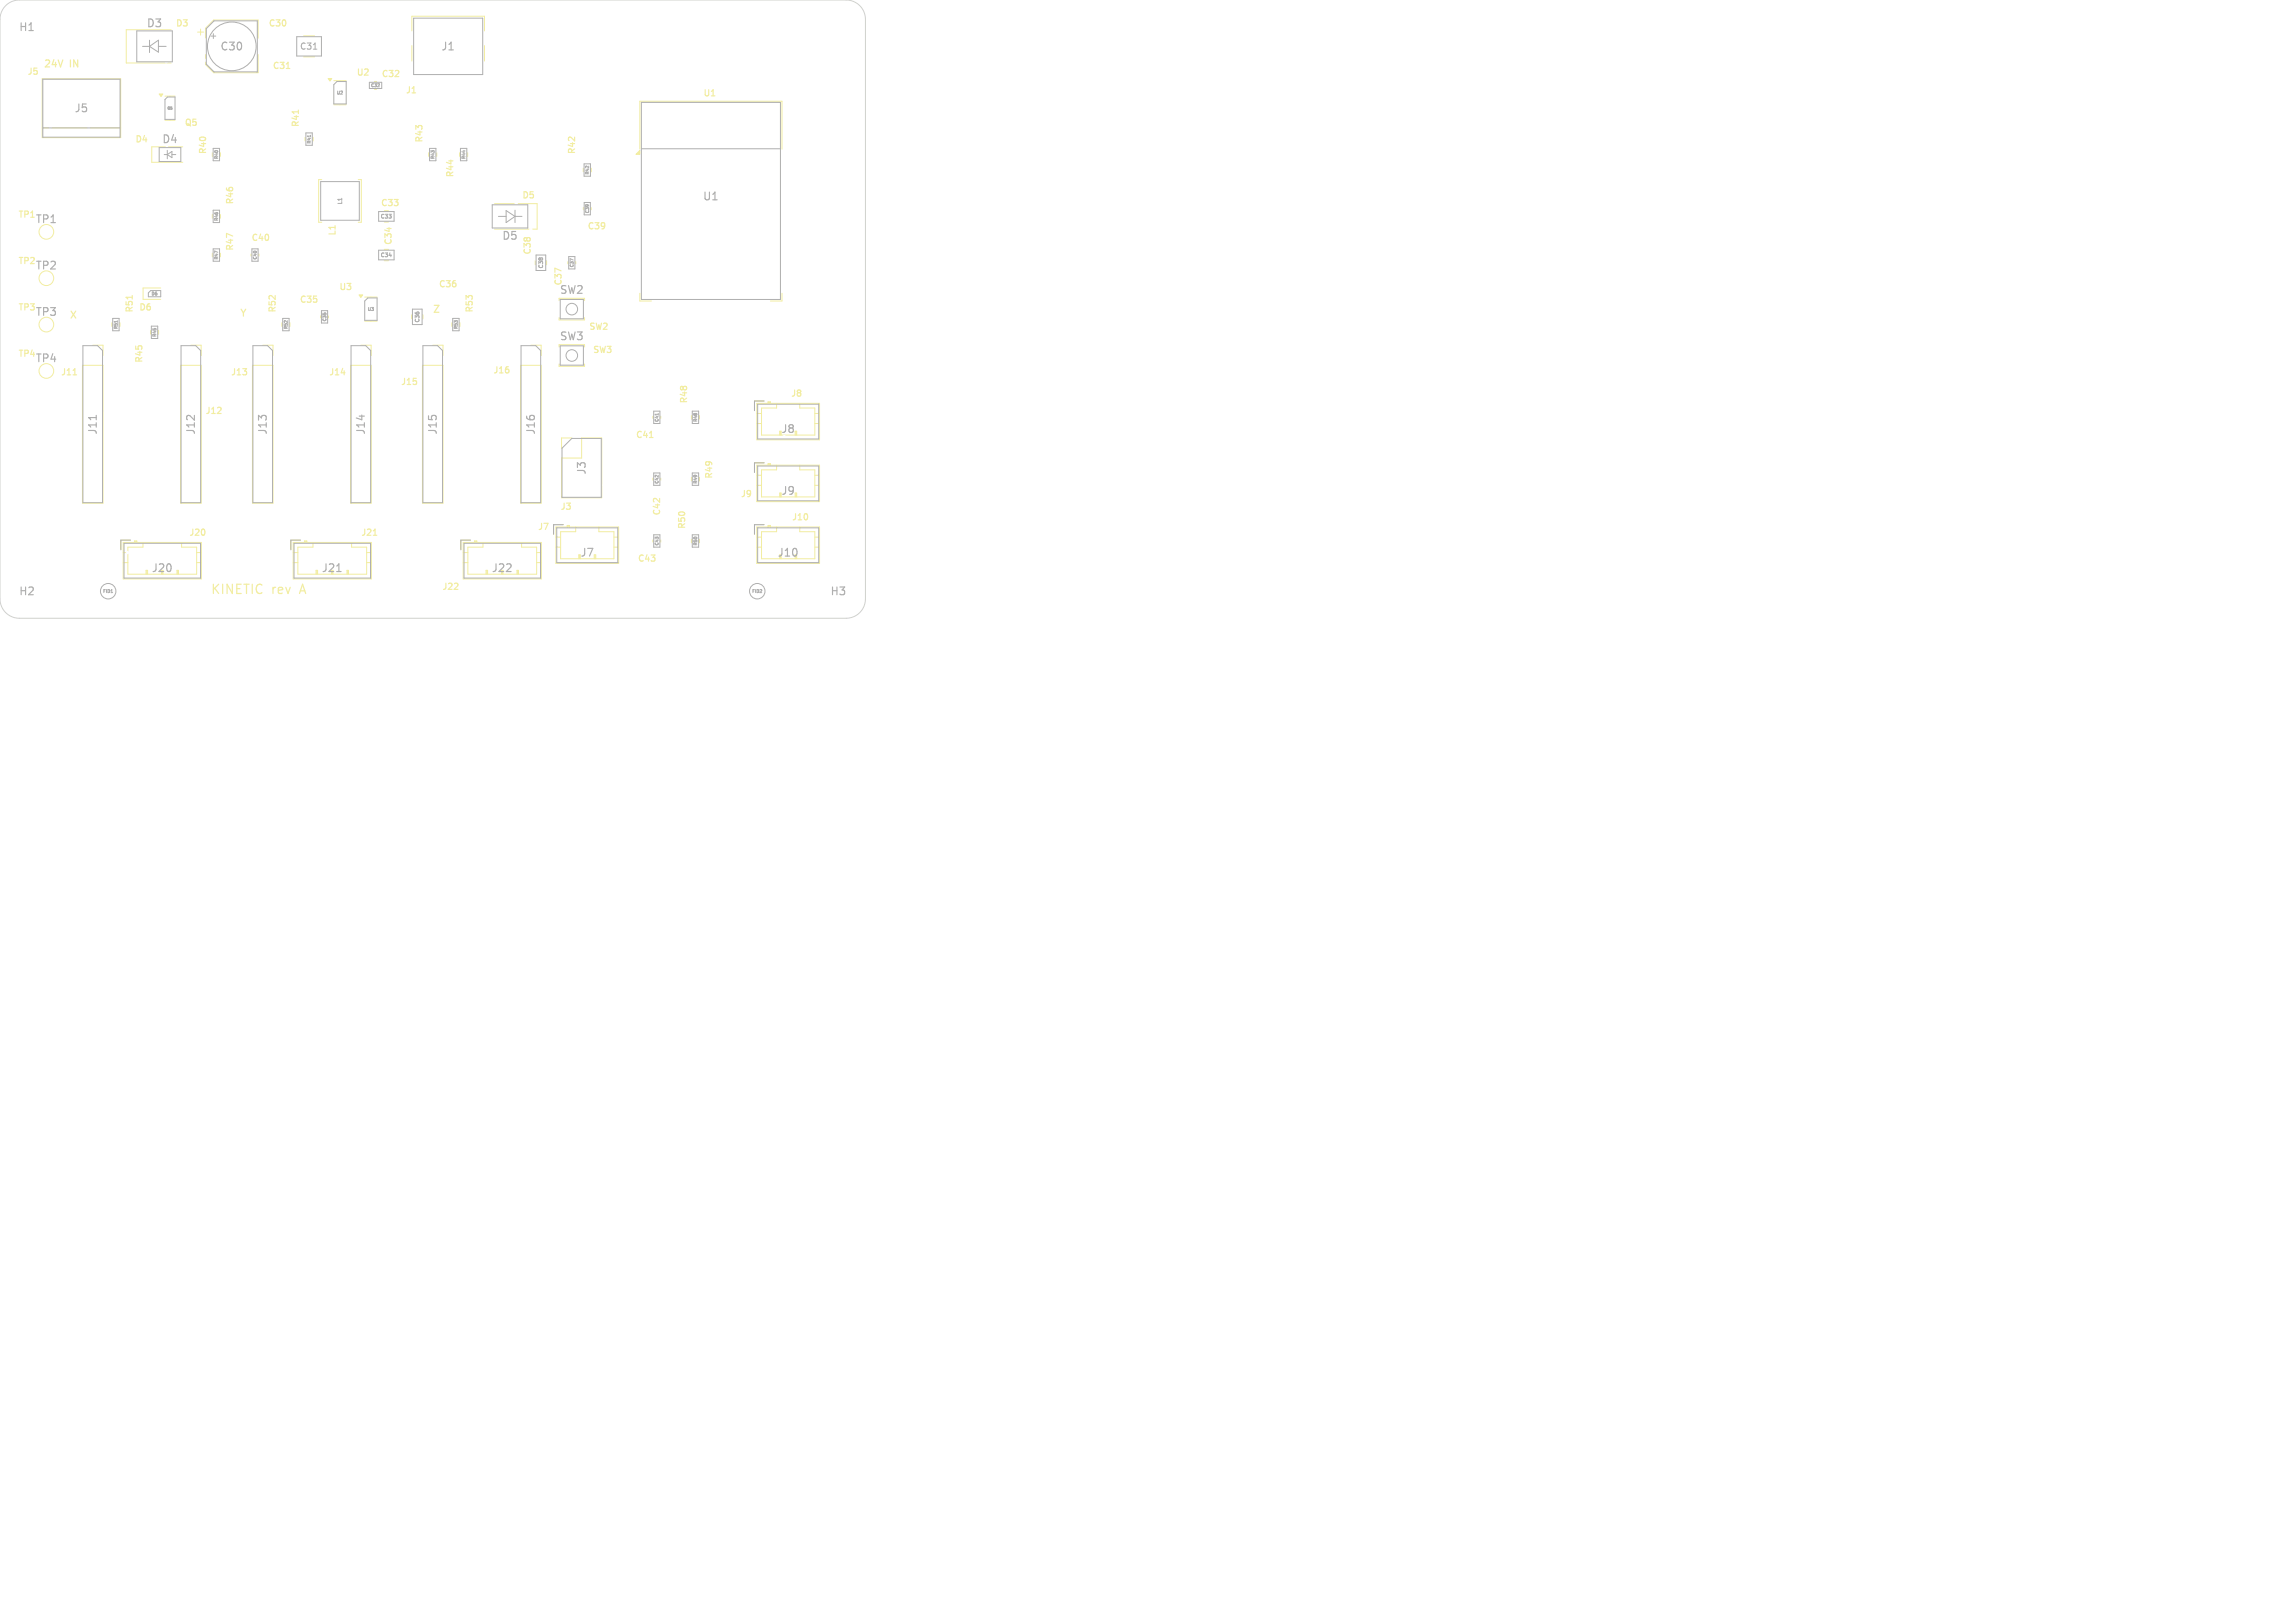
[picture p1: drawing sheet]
<svg xmlns="http://www.w3.org/2000/svg" width="297mm" height="210mm" viewBox="0 0 297 210" stroke-linecap="round" stroke-linejoin="round" font-family="sans-serif">
<defs><g id="words">
<g font-size="1.7" fill="#f2eda1">
<text x="27.2" y="77.1">KINETIC</text>
<text x="35.2" y="77.1">rev</text>
<text x="39" y="77.1">A</text>
</g>
<g font-size="1.4" fill="#afafaf">
<text x="2.4" y="4.2">H1</text>
<text x="18.9" y="3.7">D3</text>
<text x="28.4" y="6.7">C30</text>
<text x="57" y="6.7">J1</text>
<text x="9.6" y="14.7">J5</text>
<text x="20.9" y="18.7">D4</text>
<text x="4.5" y="29.1">TP1</text>
<text x="90.9" y="26.1">U1</text>
<text x="4.5" y="35.1">TP2</text>
<text x="64.9" y="31.2">D5</text>
<text x="4.5" y="41.1">TP3</text>
<text x="72.4" y="38.2">SW2</text>
<text x="4.5" y="47.1">TP4</text>
<text x="72.4" y="44.2">SW3</text>
<text x="12.7" y="56.3" transform="rotate(-90 12.7 56.3)">J11</text>
<text x="25.4" y="56.3" transform="rotate(-90 25.4 56.3)">J12</text>
<text x="34.7" y="56.3" transform="rotate(-90 34.7 56.3)">J13</text>
<text x="47.4" y="56.3" transform="rotate(-90 47.4 56.3)">J14</text>
<text x="56.7" y="56.3" transform="rotate(-90 56.7 56.3)">J15</text>
<text x="69.4" y="56.3" transform="rotate(-90 69.4 56.3)">J16</text>
<text x="101" y="56.2">J8</text>
<text x="76" y="61.5" transform="rotate(-90 76 61.5)">J3</text>
<text x="101" y="64.2">J9</text>
<text x="2.4" y="77.2">H2</text>
<text x="19.5" y="74.2">J20</text>
<text x="41.5" y="74.2">J21</text>
<text x="63.5" y="74.2">J22</text>
<text x="75" y="72.2">J7</text>
<text x="100.5" y="72.2">J10</text>
<text x="107.4" y="77.2">H3</text>
</g>
<g font-size="1.3" fill="#f2eda1">
<text x="5.6" y="8.9">24V</text>
<text x="9" y="8.9">IN</text>
<text x="8.9" y="41.4">X</text>
<text x="31" y="41.2">Y</text>
<text x="55.9" y="40.7">Z</text>
</g>
<g font-size="1.1" fill="#f2eda1">
<text x="22.7" y="3.6">D3</text>
<text x="34.7" y="3.6">C30</text>
<text x="3.5" y="9.9">J5</text>
<text x="35.2" y="9.1">C31</text>
<text x="46.1" y="10">U2</text>
<text x="49.3" y="10.2">C32</text>
<text x="23.8" y="16.5">Q5</text>
<text x="38.9" y="16.6" transform="rotate(-90 38.9 16.6)">R41</text>
<text x="52.4" y="12.3">J1</text>
<text x="90.9" y="12.7">U1</text>
<text x="17.4" y="18.6">D4</text>
<text x="26.9" y="20.1" transform="rotate(-90 26.9 20.1)">R40</text>
<text x="54.9" y="18.6" transform="rotate(-90 54.9 18.6)">R43</text>
<text x="58.9" y="23.1" transform="rotate(-90 58.9 23.1)">R44</text>
<text x="74.6" y="20.1" transform="rotate(-90 74.6 20.1)">R42</text>
<text x="2.3" y="28.4">TP1</text>
<text x="30.4" y="26.6" transform="rotate(-90 30.4 26.6)">R46</text>
<text x="49.2" y="26.9">C33</text>
<text x="67.5" y="25.9">D5</text>
<text x="75.9" y="29.9">C39</text>
<text x="2.3" y="34.4">TP2</text>
<text x="30.4" y="32.6" transform="rotate(-90 30.4 32.6)">R47</text>
<text x="32.4" y="31.4">C40</text>
<text x="43.6" y="30.6" transform="rotate(-90 43.6 30.6)">L1</text>
<text x="50.9" y="31.8" transform="rotate(-90 50.9 31.8)">C34</text>
<text x="68.9" y="33.1" transform="rotate(-90 68.9 33.1)">C38</text>
<text x="2.3" y="40.4">TP3</text>
<text x="17.4" y="40.6" transform="rotate(-90 17.4 40.6)">R51</text>
<text x="17.9" y="40.4">D6</text>
<text x="35.9" y="40.6" transform="rotate(-90 35.9 40.6)">R52</text>
<text x="38.7" y="39.4">C35</text>
<text x="43.8" y="37.7">U3</text>
<text x="56.7" y="37.4">C36</text>
<text x="61.4" y="40.6" transform="rotate(-90 61.4 40.6)">R53</text>
<text x="2.3" y="46.4">TP4</text>
<text x="18.6" y="47.1" transform="rotate(-90 18.6 47.1)">R45</text>
<text x="76.1" y="42.9">SW2</text>
<text x="76.6" y="45.9">SW3</text>
<text x="7.8" y="48.8">J11</text>
<text x="26.5" y="53.8">J12</text>
<text x="29.8" y="48.8">J13</text>
<text x="42.5" y="48.8">J14</text>
<text x="51.8" y="50">J15</text>
<text x="63.7" y="48.5">J16</text>
<text x="89.1" y="52.3" transform="rotate(-90 89.1 52.3)">R48</text>
<text x="102.3" y="51.5">J8</text>
<text x="82.2" y="56.9">C41</text>
<text x="92.4" y="62.1" transform="rotate(-90 92.4 62.1)">R49</text>
<text x="95.8" y="64.5">J9</text>
<text x="24.4" y="69.5">J20</text>
<text x="46.6" y="69.5">J21</text>
<text x="69.5" y="68.8">J7</text>
<text x="72.4" y="66.2">J3</text>
<text x="85.6" y="66.8" transform="rotate(-90 85.6 66.8)">C42</text>
<text x="88.9" y="68.6" transform="rotate(-90 88.9 68.6)">R50</text>
<text x="102.4" y="67.5">J10</text>
<text x="57.1" y="76.5">J22</text>
<text x="82.4" y="72.9">C43</text>
</g>
<g font-size="1.1" fill="#afafaf">
<text x="38.7" y="6.6">C31</text>
<text x="72.9" y="37.1" transform="rotate(-90 72.9 37.1)">C37</text>
</g>
<g font-size=".7" fill="#afafaf">
<text x="44.4" y="26.5" transform="rotate(-90 44.4 26.5)">L1</text>
<text x="49.2" y="28.4">C33</text>
<text x="49.2" y="33.4">C34</text>
<text x="70.4" y="34.8" transform="rotate(-90 70.4 34.8)">C38</text>
<text x="54.4" y="41.8" transform="rotate(-90 54.4 41.8)">C36</text>
</g>
<g font-size=".6" fill="#afafaf">
<text x="48" y="11.3">C32</text>
<text x="43.6" y="12.3">U2</text>
<text x="28.3" y="20.6" transform="rotate(-90 28.3 20.6)">R40</text>
<text x="40.3" y="18.6" transform="rotate(-90 40.3 18.6)">R41</text>
<text x="56.3" y="20.6" transform="rotate(-90 56.3 20.6)">R43</text>
<text x="60.3" y="20.6" transform="rotate(-90 60.3 20.6)">R44</text>
<text x="76.3" y="22.6" transform="rotate(-90 76.3 22.6)">R42</text>
<text x="28.3" y="28.6" transform="rotate(-90 28.3 28.6)">R46</text>
<text x="76.3" y="27.6" transform="rotate(-90 76.3 27.6)">C39</text>
<text x="28.3" y="33.6" transform="rotate(-90 28.3 33.6)">R47</text>
<text x="33.3" y="33.6" transform="rotate(-90 33.3 33.6)">C40</text>
<text x="74.3" y="34.6" transform="rotate(-90 74.3 34.6)">C37</text>
<text x="19.6" y="38.3">D6</text>
<text x="42.3" y="41.6" transform="rotate(-90 42.3 41.6)">C35</text>
<text x="47.6" y="40.3">U3</text>
<text x="15.3" y="42.6" transform="rotate(-90 15.3 42.6)">R51</text>
<text x="20.3" y="43.6" transform="rotate(-90 20.3 43.6)">R45</text>
<text x="37.3" y="42.6" transform="rotate(-90 37.3 42.6)">R52</text>
<text x="59.3" y="42.6" transform="rotate(-90 59.3 42.6)">R53</text>
<text x="85.3" y="54.6" transform="rotate(-90 85.3 54.6)">C41</text>
<text x="90.3" y="54.6" transform="rotate(-90 90.3 54.6)">R48</text>
<text x="85.3" y="62.6" transform="rotate(-90 85.3 62.6)">C42</text>
<text x="90.3" y="62.6" transform="rotate(-90 90.3 62.6)">R49</text>
<text x="85.3" y="70.6" transform="rotate(-90 85.3 70.6)">C43</text>
<text x="90.3" y="70.6" transform="rotate(-90 90.3 70.6)">R50</text>
<text x="13.3" y="76.8">FID1</text>
<text x="97.3" y="76.8">FID2</text>
</g>
<text font-size=".4" fill="#afafaf" x="21.6" y="14.2">Q5</text>
</g></defs>
<path d="M37.1 8.9h.4M38.6 14.2v.5M53.3 12h.5M17.1 38.2v.5M9.5 48.5h.4M44.2 48.2h.5M84.1 56.6h.4M48.3 69.3h.5" fill="none" stroke="#f2eda1" stroke-width=".15"/>
<g fill="none" stroke="#f2eda1" stroke-width=".13">
<path d="M5.5 10.2h10.1v7.6h-10.1zM5.5 16.5h10.1M21.3 12.4h1.3M21.3 15.6h1.3M22.1 3.8h-5.8v4.4h5.8M23.6 19h-4v2h4M25.6 4.2h.7M26 3.8v.7M26.6 4.9v-1.2l1.1-1.1h5.7v2.3M26.6 7.1v1.2l1.1 1.1h5.7v-2.3M27.5 19.8v.4M28.5 19.8v.4"/>
<path d="M39.3 4.6h1.4M39.3 7.4h1.4M39.5 17.8v.4M40.5 17.8v.4M43.2 10.4h1.6M43.2 13.6h1.6M48.5 10.5h.2M48.5 11.6h.2M53.3 4v-1.9h9.4v1.9M53.3 5.9v2M55.5 19.8v.4M56.5 19.8v.4"/>
<path d="M59.5 19.8v.4M60.5 19.8v.4M62.7 5.9v2M82.8 19.3v-6.2h18.4v6.2M20.8 37.3h-2.3v1.4h2.3M27.5 27.8v.4M27.5 32.8v.4M28.5 27.8v.4M28.5 32.8v.4M32.5 32.9v.2M33.5 32.9v.2M41.6 23.2h-.4v5.6h.4"/>
<path d="M46.4 23.2h.4v5.6h-.4M47.2 38.4h1.6M49.7 32.3h.6M49.7 33.7h.6M49.7 28.7h.6M64 26.3h5.5v3.3h-5.5M69.3 33.7v.6M70.7 33.7v.6M72.4 38.9v-.3h3.3v.3M73.5 33.9v.2M74.5 33.9v.2M75.5 21.8v.4"/>
<path d="M75.5 26.9v.2M76.5 26.9v.2M76.5 21.8v.4M82.8 37.9v1h1.5M101.2 37.9v1h-1.5M10.7 47.3h2.6v17.8h-2.6zM12 44.7h1.3v1.3M14.5 41.8v.4M15.5 41.8v.4M19.5 42.8v.4M20.5 42.8v.4M23.4 47.3h2.6v17.8h-2.6z"/>
<path d="M24.7 44.7h1.3v1.3M32.7 47.3h2.6v17.8h-2.6zM34 44.7h1.3v1.3M36.5 41.8v.4M37.5 41.8v.4M41.5 40.9v.2M42.5 40.9v.2M45.4 47.3h2.6v17.8h-2.6zM46.7 44.7h1.3v1.3M47.2 41.6h1.6M53.3 40.7v.6M54.7 47.3h2.6v17.8h-2.6z"/>
<path d="M54.7 40.7v.6M56 44.7h1.3v1.3M58.5 41.8v.4M59.5 41.8v.4M67.4 47.3h2.6v17.8h-2.6zM68.7 44.7h1.3v1.3M72.4 44.9v-.3h3.3v.3M72.4 41.1v.3h3.3v-.3M72.4 47.1v.3h3.3v-.3M72.7 59.3h2.6v-2.6h2.6v7.7h-5.2zM74 56.7h-1.3v1.3M84.5 53.9v.2"/>
<path d="M85.5 53.9v.2M89.5 53.8v.4M90.5 53.8v.4M97.9 52.2h8.2v4.7h-8.2zM97.9 53.5h.6M97.9 54.8h.6M98.9 51.9h-1.3v1.2M98.9 59.9h-1.3v1.2M99.4 52.2v-.2h.3v.2M99.4 52.1h.3M100.5 52.2v.6h-2v3.5h6.9v-3.5h-1.9v-.6M102.9 55.8h.2v.5"/>
<path d="M103 55.8v.5M105.4 53.5h.7M105.4 54.8h.7M15.9 71.5h.7M15.9 72.8h.7M15.9 70.2h10.2v4.7h-10.2zM16.9 69.9h-1.3v1.2M17.4 70.2v-.2h.3v.2M17.4 70.1h.3M18.5 70.2v.6h-1.9v3.5h8.9v-3.5h-2v-.6M19 73.8v.5M19.1 73.8h-.2v.5"/>
<path d="M22.9 74.3v-.5h.2v.5M23 73.8v.5M25.5 71.5h.6M25.5 72.8h.6M37.9 70.2h10.2v4.7h-10.2zM37.9 71.5h.7M37.9 72.8h.7M38.9 69.9h-1.3v1.2M39.4 70.2v-.2h.3v.2M39.4 70.1h.3M40.5 70.2v.6h-1.9v3.5h8.8v-3.5h-1.9v-.6M41 73.8v.5"/>
<path d="M41.1 73.8h-.2v.5M44.9 74.3v-.5h.2v.5M45 73.8v.5M47.4 71.5h.7M47.4 72.8h.7M59.9 70.2h10.2v4.7h-10.2zM59.9 71.5h.7M59.9 72.8h.7M60.9 69.9h-1.3v1.2M61.4 70.2v-.2h.3v.2M61.4 70.1h.3M62.5 70.2v.6h-1.9v3.5h8.8v-3.5h-1.9v-.6"/>
<path d="M63 73.8v.5M63.1 73.8h-.2v.5M66.9 74.3v-.5h.2v.5M67 73.8v.5M69.4 71.5h.7M69.4 72.8h.7M71.9 69.5h.7M71.9 70.8h.7M71.9 68.2h8.2v4.7h-8.2zM72.9 67.9h-1.3v1.2M73.4 68.2v-.2h.3v.2M73.4 68.1h.3"/>
<path d="M74.5 68.2v.6h-1.9v3.5h6.8v-3.5h-1.9v-.6M76.9 71.8h.2v.5M77 71.8v.5M79.4 69.5h.7M79.4 70.8h.7M84.5 61.9v.2M84.5 69.9v.2M85.5 61.9v.2M85.5 69.9v.2M89.5 61.8v.4M89.5 69.8v.4M90.5 61.8v.4"/>
<path d="M90.5 69.8v.4M97.9 60.2h8.2v4.7h-8.2zM97.9 68.2h8.2v4.7h-8.2zM97.9 69.5h.6M97.9 70.8h.6M97.9 61.5h.6M97.9 62.8h.6M98.9 67.9h-1.3v1.2M99.4 60.2v-.2h.3v.2M99.4 68.2v-.2h.3v.2M99.4 68.1h.3M99.4 60.1h.3"/>
<path d="M100.5 60.2v.6h-2v3.5h6.9v-3.5h-1.9v-.6M100.5 68.2v.6h-2v3.5h6.9v-3.5h-1.9v-.6M102.9 63.8h.2v.5M103 63.8v.5M105.4 69.5h.7M105.4 70.8h.7M105.4 61.5h.7M105.4 62.8h.7"/>
<circle cx="6" cy="36" r=".95"/>
<circle cx="6" cy="30" r=".95"/>
<circle cx="6" cy="42" r=".95"/>
<circle cx="6" cy="48" r=".95"/>
</g>
<g fill="#f2eda1" stroke="#f2eda1" stroke-width=".13">
<path d="M46.5 38.2h.4l-.2 .3z"/>
<path d="M42.5 10.2h.4l-.2 .3z"/>
<path d="M82.8 19.5v.5h-.5z"/>
<path d="M20.6 12.2h.5l-.3 .3z"/>
</g>
<g fill="#fff" stroke="#fff" stroke-width=".13">
<circle cx="41.5" cy="31.9" r=".15"/>
<circle cx="6.5" cy="43.6" r=".15"/>
<circle cx="51.5" cy="21.5" r=".15"/>
<circle cx="6.5" cy="1.5" r=".15"/>
<circle cx="81.5" cy="67.8" r=".15"/>
<circle cx="16.5" cy="16.5" r=".15"/>
<circle cx="11.5" cy="16.5" r=".15"/>
<circle cx="71.5" cy="21.5" r=".15"/>
<circle cx="26.5" cy="36.5" r=".15"/>
<circle cx="56.5" cy="38.3" r=".15"/>
<circle cx="36.5" cy="66.5" r=".15"/>
<circle cx="16.5" cy="1.5" r=".15"/>
<circle cx="31.5" cy="21.5" r=".15"/>
<circle cx="16.5" cy="61.5" r=".15"/>
<circle cx="42.9" cy="6.5" r=".15"/>
<circle cx="86.5" cy="26.5" r=".15"/>
<circle cx="96.5" cy="26.5" r=".15"/>
<circle cx="51.5" cy="11.5" r=".15"/>
<circle cx="1.5" cy="56.5" r=".15"/>
<circle cx="41.5" cy="36.5" r=".15"/>
<circle cx="57" cy="41.5" r=".15"/>
<circle cx="101.5" cy="46.6" r=".15"/>
<circle cx="76.5" cy="51.5" r=".15"/>
<circle cx="106.5" cy="26.5" r=".15"/>
<circle cx="6.5" cy="6.5" r=".15"/>
<circle cx="31.5" cy="11.5" r=".15"/>
<circle cx="11.5" cy="66.5" r=".15"/>
<circle cx="91.5" cy="32.1" r=".15"/>
<circle cx="48.9" cy="56.5" r=".15"/>
<circle cx="71.5" cy="38" r=".15"/>
<circle cx="71.5" cy="56.5" r=".15"/>
<circle cx="6.5" cy="21.5" r=".15"/>
<circle cx="31.5" cy="61.5" r=".15"/>
<circle cx="56.5" cy="1.5" r=".15"/>
<circle cx="46.5" cy="73.7" r=".15"/>
<circle cx="91.5" cy="36.5" r=".15"/>
<circle cx="96.5" cy="43.2" r=".15"/>
<circle cx="46.5" cy="6.5" r=".15"/>
<circle cx="86.9" cy="31.5" r=".15"/>
<circle cx="51.5" cy="61.5" r=".15"/>
<circle cx="16.5" cy="66.5" r=".15"/>
<circle cx="41.5" cy="51.5" r=".15"/>
<circle cx="46.5" cy="31.9" r=".15"/>
<circle cx="6.5" cy="26.5" r=".15"/>
<circle cx="52.3" cy="31.5" r=".15"/>
<circle cx="51.5" cy="71.5" r=".15"/>
<circle cx="36.5" cy="21.5" r=".15"/>
<circle cx="47.5" cy="16.5" r=".15"/>
<circle cx="96.5" cy="71.5" r=".15"/>
<circle cx="91.5" cy="58.6" r=".15"/>
<circle cx="6.5" cy="16.5" r=".15"/>
<circle cx="101.5" cy="51.5" r=".15"/>
<circle cx="31.5" cy="7.6" r=".15"/>
<circle cx="76.5" cy="47.7" r=".15"/>
<circle cx="26.5" cy="12.9" r=".15"/>
<circle cx="6.5" cy="66.5" r=".15"/>
<circle cx="1.5" cy="61.5" r=".15"/>
<circle cx="48.4" cy="61.5" r=".15"/>
<circle cx="6.5" cy="56.5" r=".15"/>
<circle cx="61.5" cy="66.5" r=".15"/>
<circle cx="1.5" cy="51.5" r=".15"/>
<circle cx="26.5" cy="71.5" r=".15"/>
<circle cx="106.5" cy="31.5" r=".15"/>
<circle cx="66.5" cy="11.5" r=".15"/>
<circle cx="77.3" cy="26.5" r=".15"/>
<circle cx="6.5" cy="61.5" r=".15"/>
<circle cx="11.5" cy="21.5" r=".15"/>
<circle cx="56.5" cy="16.7" r=".15"/>
<circle cx="31.5" cy="66.5" r=".15"/>
<circle cx="76.5" cy="36.7" r=".15"/>
<circle cx="106.5" cy="56.5" r=".15"/>
<circle cx="47.5" cy="13" r=".15"/>
<circle cx="13.7" cy="64.1" r=".15"/>
<circle cx="36.5" cy="36.5" r=".15"/>
<circle cx="11.5" cy="71.5" r=".15"/>
<circle cx="96.5" cy="56.5" r=".15"/>
<circle cx="21.5" cy="31.5" r=".15"/>
<circle cx="36.5" cy="31.5" r=".15"/>
<circle cx="101.6" cy="38.5" r=".15"/>
<circle cx="26.5" cy="66.5" r=".15"/>
<circle cx="51.5" cy="56.5" r=".15"/>
<circle cx="11.5" cy="6.5" r=".15"/>
<circle cx="66.8" cy="54.5" r=".15"/>
<circle cx="78.2" cy="62.8" r=".15"/>
<circle cx="101.5" cy="66.5" r=".15"/>
<circle cx="106.5" cy="71.5" r=".15"/>
<circle cx="91.6" cy="29.6" r=".15"/>
<circle cx="1.5" cy="66.5" r=".15"/>
<circle cx="86.5" cy="64.4" r=".15"/>
<circle cx="58.9" cy="29.4" r=".15"/>
<circle cx="51.8" cy="41.7" r=".15"/>
<circle cx="66.5" cy="41.5" r=".15"/>
<circle cx="41.5" cy="29.4" r=".15"/>
<circle cx="36.5" cy="1.5" r=".15"/>
<circle cx="102.3" cy="27.9" r=".15"/>
<circle cx="27.4" cy="22.1" r=".15"/>
<circle cx="102.3" cy="31.5" r=".15"/>
<circle cx="21.5" cy="39.3" r=".15"/>
<circle cx="106.5" cy="66.5" r=".15"/>
<circle cx="61.8" cy="59.5" r=".15"/>
<circle cx="16.5" cy="26.5" r=".15"/>
<circle cx="102.3" cy="23.1" r=".15"/>
<circle cx="76.5" cy="43.8" r=".15"/>
<circle cx="73.3" cy="28.4" r=".15"/>
<circle cx="21.5" cy="22" r=".15"/>
<circle cx="89.4" cy="27.4" r=".15"/>
<circle cx="11.5" cy="26.5" r=".15"/>
<circle cx="51.5" cy="6.5" r=".15"/>
<circle cx="1.5" cy="36.5" r=".15"/>
<circle cx="16.5" cy="46.9" r=".15"/>
<circle cx="28.7" cy="48.5" r=".15"/>
<circle cx="46.9" cy="66.5" r=".15"/>
<circle cx="36.5" cy="71.5" r=".15"/>
<circle cx="1.5" cy="6.5" r=".15"/>
<circle cx="7.6" cy="46.5" r=".15"/>
<circle cx="26.5" cy="1.5" r=".15"/>
<circle cx="91.5" cy="71.5" r=".15"/>
<circle cx="58" cy="51.5" r=".15"/>
<circle cx="61.5" cy="73.7" r=".15"/>
<circle cx="106.5" cy="21.5" r=".15"/>
<circle cx="79.5" cy="21.5" r=".15"/>
<circle cx="19.2" cy="58.6" r=".15"/>
<circle cx="11.5" cy="1.5" r=".15"/>
<circle cx="31.5" cy="16.5" r=".15"/>
<circle cx="24.4" cy="11.5" r=".15"/>
<circle cx="56.5" cy="22.1" r=".15"/>
<circle cx="93.9" cy="28.4" r=".15"/>
<circle cx="92.3" cy="49.5" r=".15"/>
<circle cx="63.9" cy="21.5" r=".15"/>
<circle cx="31.5" cy="36.5" r=".15"/>
<circle cx="41.5" cy="47.6" r=".15"/>
<circle cx="31.5" cy="56.5" r=".15"/>
<circle cx="26.9" cy="56.5" r=".15"/>
<circle cx="86.5" cy="41.5" r=".15"/>
<circle cx="106.5" cy="61.5" r=".15"/>
<circle cx="1.5" cy="11.5" r=".15"/>
<circle cx="51.5" cy="1.5" r=".15"/>
<circle cx="13.7" cy="11.7" r=".15"/>
<circle cx="13.7" cy="46.5" r=".15"/>
<circle cx="71.5" cy="71.5" r=".15"/>
<circle cx="21.5" cy="1.5" r=".15"/>
<circle cx="51.5" cy="16.5" r=".15"/>
<circle cx="62.8" cy="41.5" r=".15"/>
<circle cx="91.5" cy="66.5" r=".15"/>
<circle cx="57.7" cy="56.5" r=".15"/>
<circle cx="16.5" cy="71.5" r=".15"/>
<circle cx="61.5" cy="33.3" r=".15"/>
<circle cx="46.5" cy="29.4" r=".15"/>
<circle cx="86.5" cy="21.5" r=".15"/>
<circle cx="61.5" cy="62" r=".15"/>
<circle cx="56.5" cy="14.2" r=".15"/>
<circle cx="91.5" cy="21.5" r=".15"/>
<circle cx="1.5" cy="41.5" r=".15"/>
<circle cx="106.5" cy="36.5" r=".15"/>
<circle cx="66.5" cy="37.2" r=".15"/>
<circle cx="47.5" cy="21.5" r=".15"/>
<circle cx="71.5" cy="52" r=".15"/>
<circle cx="106.5" cy="51.5" r=".15"/>
<circle cx="91.6" cy="27.4" r=".15"/>
<circle cx="1.5" cy="71.5" r=".15"/>
<circle cx="16.5" cy="51.5" r=".15"/>
<circle cx="86.5" cy="71.5" r=".15"/>
<circle cx="13.7" cy="56.5" r=".15"/>
<circle cx="71.5" cy="66.5" r=".15"/>
<circle cx="31.6" cy="51.5" r=".15"/>
<circle cx="41.5" cy="58.5" r=".15"/>
<circle cx="31.5" cy="1.5" r=".15"/>
<circle cx="36.5" cy="63" r=".15"/>
<circle cx="31.5" cy="71.5" r=".15"/>
<circle cx="43" cy="18.9" r=".15"/>
<circle cx="16.5" cy="31.5" r=".15"/>
<circle cx="31.5" cy="31.5" r=".15"/>
<circle cx="89.4" cy="29.6" r=".15"/>
<circle cx="61.5" cy="28.4" r=".15"/>
<circle cx="81.5" cy="51.5" r=".15"/>
<circle cx="16.5" cy="44.4" r=".15"/>
<circle cx="6.5" cy="31.6" r=".15"/>
<circle cx="66.5" cy="57" r=".15"/>
<circle cx="6.5" cy="51.5" r=".15"/>
<circle cx="66.5" cy="6.5" r=".15"/>
<circle cx="71.5" cy="61.8" r=".15"/>
<circle cx="6.5" cy="71.5" r=".15"/>
<circle cx="38.7" cy="41.5" r=".15"/>
<circle cx="86.5" cy="46.5" r=".15"/>
<circle cx="1.5" cy="46.5" r=".15"/>
<circle cx="47.3" cy="36.5" r=".15"/>
<circle cx="76.5" cy="66.5" r=".15"/>
<circle cx="48.9" cy="51.5" r=".15"/>
<circle cx="41.5" cy="61.5" r=".15"/>
<circle cx="62.4" cy="11.5" r=".15"/>
<circle cx="36.5" cy="6.5" r=".15"/>
<circle cx="61.5" cy="6.6" r=".15"/>
<circle cx="76.5" cy="31.5" r=".15"/>
<circle cx="56.5" cy="6.5" r=".15"/>
<circle cx="81.5" cy="71.5" r=".15"/>
<circle cx="27.1" cy="47.2" r=".15"/>
<circle cx="56.5" cy="71.5" r=".15"/>
<circle cx="86.5" cy="66.9" r=".15"/>
<circle cx="21.5" cy="47" r=".15"/>
<circle cx="81.5" cy="62" r=".15"/>
<circle cx="46.2" cy="41.7" r=".15"/>
<circle cx="66.5" cy="21.5" r=".15"/>
<circle cx="1.5" cy="16.5" r=".15"/>
<circle cx="11.5" cy="31.5" r=".15"/>
<circle cx="61.7" cy="16.5" r=".15"/>
<circle cx="51.5" cy="66.5" r=".15"/>
<circle cx="96.5" cy="46.5" r=".15"/>
<circle cx="1.5" cy="26.5" r=".15"/>
<circle cx="61.5" cy="46.6" r=".15"/>
<circle cx="26.5" cy="33.7" r=".15"/>
<circle cx="88.4" cy="36.5" r=".15"/>
<circle cx="96.5" cy="21.5" r=".15"/>
<circle cx="21.5" cy="8" r=".15"/>
<circle cx="58" cy="48" r=".15"/>
<circle cx="56.5" cy="66.5" r=".15"/>
<circle cx="81.6" cy="59.5" r=".15"/>
<circle cx="71.7" cy="49.5" r=".15"/>
<circle cx="91.5" cy="63.7" r=".15"/>
<circle cx="66.5" cy="73.7" r=".15"/>
<circle cx="41.5" cy="66.5" r=".15"/>
<circle cx="16.5" cy="36.9" r=".15"/>
<circle cx="43" cy="21.5" r=".15"/>
<circle cx="26.5" cy="7.8" r=".15"/>
<circle cx="41.5" cy="1.5" r=".15"/>
<circle cx="51.5" cy="47.9" r=".15"/>
<circle cx="36.5" cy="11.5" r=".15"/>
<circle cx="11.7" cy="42.8" r=".15"/>
<circle cx="106.5" cy="46.5" r=".15"/>
<circle cx="1.5" cy="31.5" r=".15"/>
<circle cx="36.5" cy="52.6" r=".15"/>
<circle cx="92.1" cy="52" r=".15"/>
<circle cx="21.6" cy="19.1" r=".15"/>
<circle cx="61.5" cy="51.5" r=".15"/>
<circle cx="61.5" cy="1.5" r=".15"/>
<circle cx="81.5" cy="46.5" r=".15"/>
<circle cx="101.5" cy="44.1" r=".15"/>
<circle cx="57.7" cy="63.6" r=".15"/>
<circle cx="51.5" cy="51.5" r=".15"/>
<circle cx="61.5" cy="36.5" r=".15"/>
<circle cx="46.5" cy="1.5" r=".15"/>
<circle cx="106.5" cy="41.5" r=".15"/>
<circle cx="36.5" cy="16.5" r=".15"/>
<circle cx="96.5" cy="61.5" r=".15"/>
<circle cx="52.3" cy="27.8" r=".15"/>
<circle cx="26.5" cy="61.5" r=".15"/>
<circle cx="96.5" cy="66.5" r=".15"/>
<circle cx="36.5" cy="57.3" r=".15"/>
<circle cx="78.2" cy="56.5" r=".15"/>
<circle cx="16.5" cy="21.5" r=".15"/>
<circle cx="1.5" cy="21.5" r=".15"/>
<circle cx="81.5" cy="41.9" r=".15"/>
<circle cx="26.5" cy="16.5" r=".15"/>
<circle cx="81.5" cy="39.4" r=".15"/>
<circle cx="26.9" cy="51.5" r=".15"/>
<circle cx="16.5" cy="8.9" r=".15"/>
<circle cx="16.5" cy="11.5" r=".15"/>
<circle cx="66.5" cy="1.5" r=".15"/>
<circle cx="11.5" cy="36.9" r=".15"/>
<circle cx="6.5" cy="11.5" r=".15"/>
<circle cx="21.5" cy="26.5" r=".15"/>
<circle cx="66.5" cy="16.5" r=".15"/>
<circle cx="6.5" cy="37.6" r=".15"/>
<circle cx="96.5" cy="31.5" r=".15"/>
<circle cx="21.2" cy="13.3" r=".15"/>
<circle cx="21.7" cy="16" r=".15"/>
<circle cx="63.8" cy="26" r=".15"/>
<circle cx="47.1" cy="26.3" r=".15"/>
<circle cx="41.9" cy="24.8" r=".15"/>
<circle cx="26.1" cy="28.6" r=".15"/>
<circle cx="45.4" cy="24.2" r=".15"/>
<circle cx="41.4" cy="10.1" r=".15"/>
<circle cx="40.3" cy="13.5" r=".15"/>
<circle cx="58.2" cy="12.3" r=".15"/>
<circle cx="60.7" cy="13.4" r=".15"/>
<circle cx="48.6" cy="39.3" r=".15"/>
<circle cx="23" cy="42.8" r=".15"/>
<circle cx="36.5" cy="42.8" r=".15"/>
<circle cx="86.2" cy="53.8" r=".15"/>
<circle cx="66.8" cy="26.4" r=".15"/>
<circle cx="28" cy="45.8" r=".15"/>
<circle cx="61.8" cy="24" r=".15"/>
<circle cx="58.1" cy="26.9" r=".15"/>
<circle cx="45.1" cy="41.9" r=".15"/>
<circle cx="81.8" cy="24.1" r=".15"/>
<circle cx="49.6" cy="42.9" r=".15"/>
<circle cx="50.2" cy="45.7" r=".15"/>
<circle cx="68.7" cy="29.7" r=".15"/>
<circle cx="74.4" cy="25.6" r=".15"/>
<circle cx="82" cy="25.8" r=".15"/>
<circle cx="53.2" cy="38.8" r=".15"/>
<circle cx="72.5" cy="27.8" r=".15"/>
<circle cx="61.8" cy="25" r=".15"/>
<circle cx="48.5" cy="42.6" r=".15"/>
<circle cx="23" cy="44.9" r=".15"/>
<circle cx="83.9" cy="27" r=".15"/>
<circle cx="69.7" cy="36.2" r=".15"/>
<circle cx="82" cy="28.4" r=".15"/>
<circle cx="45.1" cy="52.1" r=".15"/>
<circle cx="82.6" cy="29.5" r=".15"/>
<circle cx="83.2" cy="30.8" r=".15"/>
<circle cx="67.1" cy="48" r=".15"/>
<circle cx="81.7" cy="35.9" r=".15"/>
<circle cx="82" cy="33.4" r=".15"/>
<circle cx="74.1" cy="36" r=".15"/>
<circle cx="72.8" cy="31.4" r=".15"/>
<circle cx="84.9" cy="32.9" r=".15"/>
<circle cx="89.6" cy="42.9" r=".15"/>
<circle cx="86.3" cy="54.9" r=".15"/>
<circle cx="91" cy="47.4" r=".15"/>
<circle cx="87.9" cy="53" r=".15"/>
<circle cx="86.5" cy="61.5" r=".15"/>
<circle cx="88.9" cy="39.1" r=".15"/>
<circle cx="91.2" cy="55.5" r=".15"/>
<circle cx="90.1" cy="61.5" r=".15"/>
<circle cx="90.1" cy="39.7" r=".15"/>
<circle cx="88.8" cy="54.7" r=".15"/>
<circle cx="96.6" cy="40.1" r=".15"/>
<circle cx="101.1" cy="41.6" r=".15"/>
<circle cx="91.3" cy="41.3" r=".15"/>
<circle cx="84.2" cy="58.6" r=".15"/>
<circle cx="80.5" cy="54.7" r=".15"/>
<circle cx="93.9" cy="39.7" r=".15"/>
<circle cx="85.3" cy="57.8" r=".15"/>
<circle cx="95.6" cy="40.8" r=".15"/>
<circle cx="98.7" cy="50.8" r=".15"/>
<circle cx="23" cy="43.9" r=".15"/>
<circle cx="97.6" cy="37.7" r=".15"/>
<circle cx="70.5" cy="43.4" r=".15"/>
<circle cx="32" cy="43.8" r=".15"/>
<circle cx="99" cy="37" r=".15"/>
<circle cx="72.4" cy="46.2" r=".15"/>
<circle cx="100.7" cy="25.9" r=".15"/>
<circle cx="88.4" cy="57.9" r=".15"/>
<circle cx="88.4" cy="56.3" r=".15"/>
<circle cx="100" cy="24.6" r=".15"/>
<circle cx="61.8" cy="22.9" r=".15"/>
<circle cx="43.6" cy="26.4" r=".15"/>
<circle cx="100" cy="22.1" r=".15"/>
<circle cx="57" cy="26.9" r=".15"/>
<circle cx="56.6" cy="11.5" r=".15"/>
<circle cx="60" cy="12.3" r=".15"/>
<circle cx="14.6" cy="41.1" r=".15"/>
<circle cx="13.7" cy="53.1" r=".15"/>
<circle cx="22.4" cy="57.1" r=".15"/>
<circle cx="21.1" cy="60.7" r=".15"/>
<circle cx="24.9" cy="41.8" r=".15"/>
<circle cx="44.4" cy="57.1" r=".15"/>
<circle cx="60.7" cy="42.9" r=".15"/>
<circle cx="46.7" cy="46" r=".5"/>
<circle cx="46.7" cy="48.5" r=".5"/>
<circle cx="46.7" cy="51.1" r=".5"/>
<circle cx="46.7" cy="53.6" r=".5"/>
<circle cx="46.7" cy="58.7" r=".5"/>
<circle cx="46.7" cy="61.2" r=".5"/>
<circle cx="46.7" cy="63.8" r=".5"/>
<circle cx="100" cy="70" r=".38"/>
<circle cx="102" cy="70" r=".38"/>
<circle cx="104" cy="70" r=".38"/>
<circle cx="62" cy="72" r=".37"/>
<circle cx="64" cy="72" r=".38"/>
<circle cx="66" cy="72" r=".38"/>
<circle cx="68" cy="72" r=".38"/>
<circle cx="3.5" cy="76.5" r="1.35"/>
<circle cx="8" cy="14" r=".76"/>
<circle cx="13.1" cy="14" r=".76"/>
<circle cx="18" cy="72" r=".37"/>
<circle cx="20" cy="72" r=".37"/>
<circle cx="22" cy="72" r=".37"/>
<circle cx="24" cy="72" r=".37"/>
<circle cx="74" cy="58" r=".5"/>
<circle cx="76.5" cy="58" r=".5"/>
<circle cx="74" cy="60.5" r=".5"/>
<circle cx="76.5" cy="60.5" r=".5"/>
<circle cx="74" cy="63.1" r=".5"/>
<circle cx="76.5" cy="63.1" r=".5"/>
<circle cx="60.9" cy="8.6" r=".32"/>
<circle cx="55.1" cy="8.6" r=".33"/>
<circle cx="24.7" cy="46" r=".5"/>
<circle cx="24.7" cy="48.5" r=".5"/>
<circle cx="24.7" cy="51.1" r=".5"/>
<circle cx="24.7" cy="53.6" r=".5"/>
<circle cx="24.7" cy="58.7" r=".5"/>
<circle cx="24.7" cy="61.2" r=".5"/>
<circle cx="24.7" cy="63.8" r=".5"/>
<circle cx="3.5" cy="3.5" r="1.35"/>
<circle cx="74" cy="70" r=".38"/>
<circle cx="76" cy="70" r=".38"/>
<circle cx="78" cy="70" r=".38"/>
<circle cx="40" cy="72" r=".37"/>
<circle cx="42" cy="72" r=".37"/>
<circle cx="44" cy="72" r=".37"/>
<circle cx="46" cy="72" r=".37"/>
<circle cx="68.7" cy="46" r=".5"/>
<circle cx="68.7" cy="48.5" r=".5"/>
<circle cx="68.7" cy="51.1" r=".5"/>
<circle cx="68.7" cy="53.6" r=".5"/>
<circle cx="68.7" cy="58.7" r=".5"/>
<circle cx="68.7" cy="61.2" r=".5"/>
<circle cx="68.7" cy="63.8" r=".5"/>
<circle cx="100" cy="62" r=".38"/>
<circle cx="102" cy="62" r=".38"/>
<circle cx="104" cy="62" r=".38"/>
<circle cx="12" cy="46" r=".5"/>
<circle cx="12" cy="48.5" r=".5"/>
<circle cx="12" cy="51.1" r=".5"/>
<circle cx="12" cy="53.6" r=".5"/>
<circle cx="12" cy="58.7" r=".5"/>
<circle cx="12" cy="61.2" r=".5"/>
<circle cx="12" cy="63.8" r=".5"/>
<circle cx="34" cy="46" r=".5"/>
<circle cx="34" cy="48.5" r=".5"/>
<circle cx="34" cy="51.1" r=".5"/>
<circle cx="34" cy="53.6" r=".5"/>
<circle cx="34" cy="58.7" r=".5"/>
<circle cx="34" cy="61.2" r=".5"/>
<circle cx="34" cy="63.8" r=".5"/>
<circle cx="108.5" cy="76.5" r="1.35"/>
<circle cx="100" cy="54" r=".38"/>
<circle cx="102" cy="54" r=".38"/>
<circle cx="104" cy="54" r=".38"/>
<circle cx="56" cy="46" r=".5"/>
<circle cx="56" cy="48.5" r=".5"/>
<circle cx="56" cy="51.1" r=".5"/>
<circle cx="56" cy="53.6" r=".5"/>
<circle cx="56" cy="58.7" r=".5"/>
<circle cx="56" cy="61.2" r=".5"/>
<circle cx="56" cy="63.8" r=".5"/>
</g>
<path d="M53.7 4.6v.6M53.7 8.6v1.1M62.3 4.6v.6M62.3 8.6v1.1" fill="none" stroke="#fff" stroke-width=".6"/>
<g fill="none" stroke="#afafaf" stroke-width=".13">
<path d="M5.5 10.2h10v7.6h-10zM5.6 16.5h9.9M17.7 4h4.6v4h-4.6zM18.4 6h1M19.4 5.2v1.6M19.4 6l1.1-.8v1.6zM20.5 6h1M20.6 19.1h2.8v1.8h-2.8zM21.2 20h.4M21.6 19.5v1.1M21.6 20l.6-.4v.8zM21.7 12.5h.9v3h-1.3v-2.6z"/>
<path d="M22.2 20h.5M27.3 4.7h.6M27.6 19.2h.8v1.6h-.8zM27.6 4.4v.6M27.7 2.7h5.6v6.6h-5.6l-1-1v-4.6zM38.4 4.8h3.2v2.4h-3.2zM39.6 17.2h.8v1.6h-.8zM40.2 17.5v.2M40.6 6.4h.4M43.2 10.9l.4-.4h1.2v3h-1.6zM47.8 10.6h1.6v.9h-1.6zM53.5 2.4h9v7.2h-9z"/>
<path d="M55.6 19.2h.8v1.6h-.8zM59.6 19.2h.8v1.6h-.8zM83 13.2h18v25.5h-18zM83 19.2h18M19.5 37.6h1.3v.8h-1.6v-.5zM27.6 32.2h.8v1.6h-.8zM27.6 27.2h.8v1.6h-.8zM32.6 32.2h.8v1.6h-.8zM41.5 23.5h5v5h-5zM47.2 38.9l.4-.3h1.2v2.9h-1.6zM49 32.4h2v1.2h-2zM49 27.4h2v1.2h-2z"/>
<path d="M53.4 40h1.2v2h-1.2zM63.7 26.5h4.6v3h-4.6zM64.5 28h1M65.5 27.2l1.1 .8-1.1 .8zM66.6 27.2v1.6M66.6 28h1M69.4 33h1.2v2h-1.2zM72.5 38.7h3v2.6h-3zM73.6 33.2h.8v1.6h-.8zM75.6 21.2h.8v1.6h-.8zM75.6 26.2h.8v1.6h-.8zM10.7 44.7h1.9l.7 .7v19.6h-2.6z"/>
<path d="M14.6 41.2h.8v1.6h-.8zM15.2 41.5v.2M19.6 42.2h.8v1.6h-.8zM23.4 44.7h1.9l.7 .7v19.6h-2.6zM32.7 44.7h1.9l.7 .7v19.6h-2.6zM36.6 41.2h.8v1.6h-.8zM41.6 40.2h.8v1.6h-.8zM45.4 44.7h1.9l.7 .7v19.6h-2.6zM54.7 44.7h1.9l.7 .7v19.6h-2.6zM58.6 41.2h.8v1.6h-.8zM67.4 44.7h1.9l.7 .7v19.6h-2.6zM72.5 44.7h3v2.6h-3z"/>
<path d="M72.7 58l1.3-1.3h3.8v7.6h-5.1zM84.6 53.2h.8v1.6h-.8zM85.2 53.5v.2M89.6 53.2h.8v1.6h-.8zM98.1 52.3h7.9v4.5h-7.9zM98.9 51.9h-1.3v1.2M98.9 59.9h-1.3v1.2M16.1 70.3h9.8v4.5h-9.8zM16.9 69.9h-1.3v1.2M38 70.3h10v4.5h-10zM38.9 69.9h-1.3v1.2M60 70.3h10v4.5h-10z"/>
<path d="M60.9 69.9h-1.3v1.2M72 68.3h8v4.5h-8zM72.9 67.9h-1.3v1.2M84.6 69.2h.8v1.6h-.8zM84.6 61.2h.8v1.6h-.8zM89.6 61.2h.8v1.6h-.8zM89.6 69.2h.8v1.6h-.8zM98.1 60.3h7.9v4.5h-7.9zM98.1 68.3h7.9v4.5h-7.9zM98.9 67.9h-1.3v1.2"/>
<circle cx="30" cy="6" r="3.1"/>
<circle cx="74" cy="40" r=".75"/>
<circle cx="74" cy="46" r=".75"/>
<circle cx="14" cy="76.5" r="1"/>
<circle cx="98" cy="76.5" r="1"/>
</g>
<path d="M12.5 53.7v.6M43.6 74h.5" fill="none" stroke="#afafaf" stroke-width=".15"/>
<path d="M.7 .8l.8-.6 1-.2h107a2.5 2.5 0 0 1 2.5 2.5v75a2.5 2.5 0 0 1-2.5 2.5h-107a2.5 2.5 0 0 1-2.5-2.5v-75l.2-.9z" fill="none" stroke="#d0d2cd" stroke-width=".13"/>
<use href="#words"/>
</svg>
